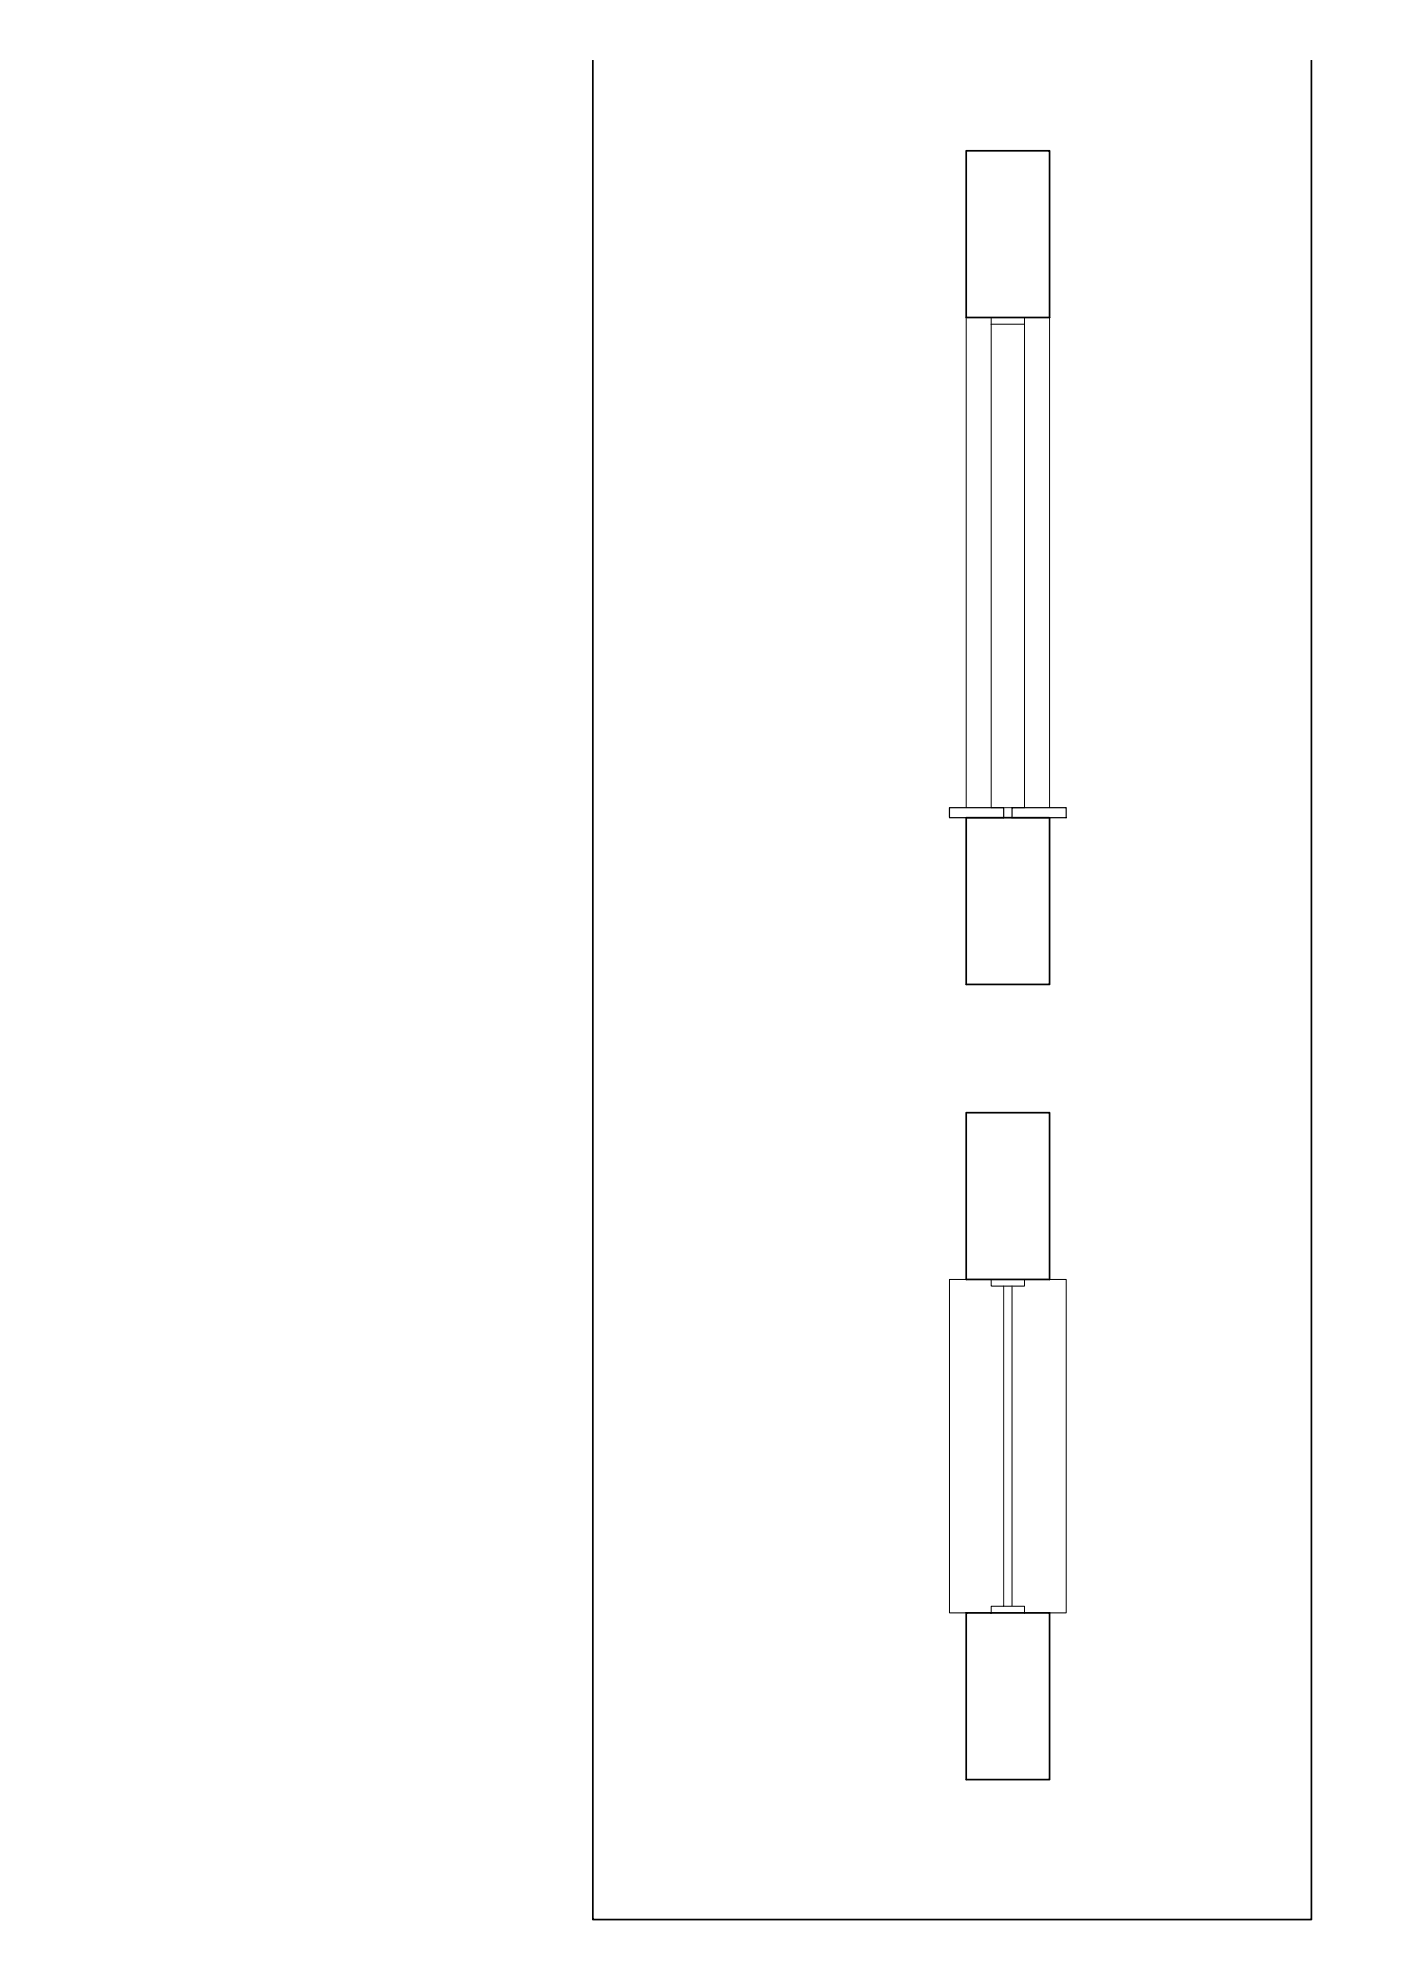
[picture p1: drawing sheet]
<svg xmlns="http://www.w3.org/2000/svg" width="420mm" height="594mm" viewBox="0 0 420 594" stroke-linecap="round" stroke-linejoin="round" font-family="sans-serif">
<!-- layer: 0 -->
<path d="M177.8 18.1v557.6h215.5v-557.6M289.8 45.2h25v50h-25zM289.8 245.2h25v50h-25zM289.8 333.7h25v50h-25zM289.8 483.7h25v50h-25z" fill="none" stroke="#000" stroke-width=".51"/>
<!-- layer: proiezioni -->
<path d="M289.8 95.2v147M297.3 97.2v145h9.9v-145M314.8 95.2v147M297.3 383.7h-12.6v100h12.6M301 385.7v96M303.5 385.7v96M307.2 383.7h12.6v100h-12.6" fill="none" stroke="#000" stroke-width=".3"/>
<!-- layer: lastra sez -->
<path d="M284.7 242.2h16.3v3h-16.3zM303.5 242.2h16.3v3h-16.3z" fill="none" stroke="#000" stroke-width=".36"/>
<!-- layer: linee sez controt -->
<path d="M297.3 95.2h9.9v2h-9.9zM307.2 95.2v1M297.3 383.7h9.9v2h-9.9zM297.3 481.7h9.9v2h-9.9z" fill="none" stroke="#000" stroke-width=".3"/>
</svg>
